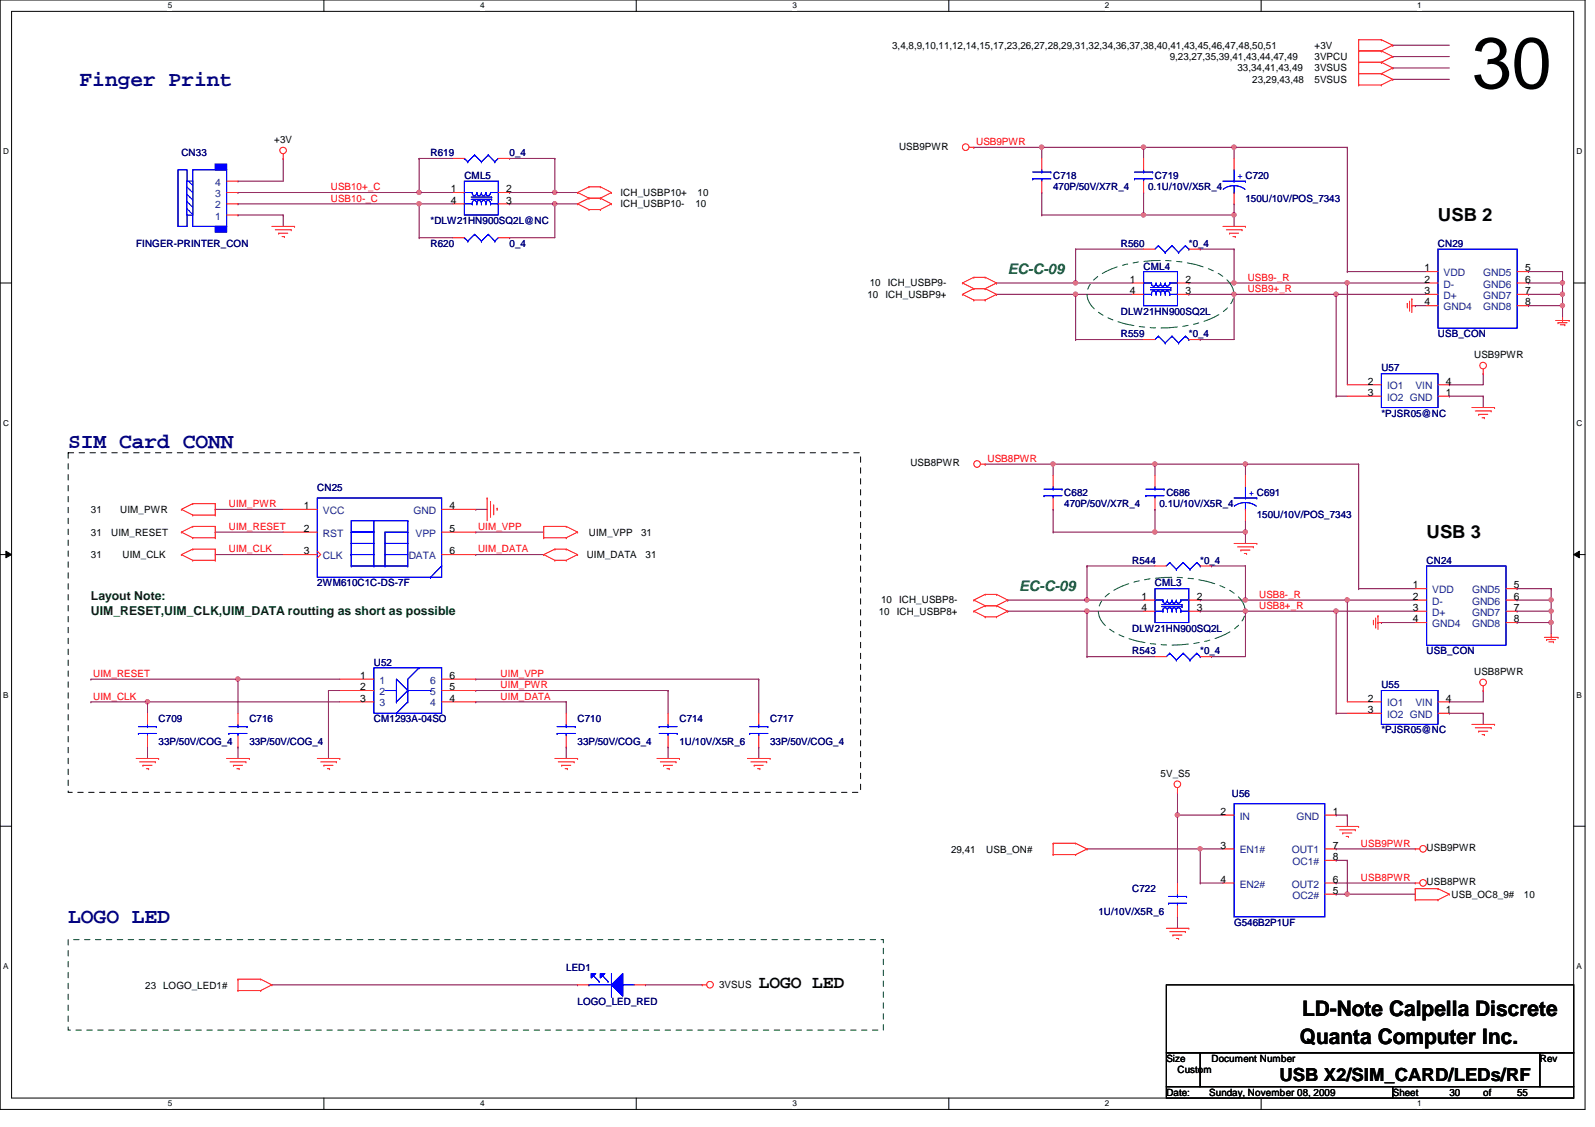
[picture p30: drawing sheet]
<svg xmlns="http://www.w3.org/2000/svg" width="297mm" height="210mm" viewBox="0 0 297 210" stroke-linecap="round" stroke-linejoin="round" font-family="sans-serif">
<defs><g id="words">
<text font-size="13.5" x="274.1" y="16.4">30</text>
<g font-size="4" fill="#000080">
<text x="14.8" y="16">Finger Print</text>
<text x="12.7" y="83.5">SIM Card CONN</text>
<text x="12.7" y="172">LOGO LED</text>
</g>
<g font-size="4">
<text x="242.5" y="189.2">LD-Note Calpella Discrete</text>
<text x="242.1" y="194.5">Quanta Computer Inc.</text>
</g>
<g font-size="3.3">
<text x="267.8" y="41.1">USB 2</text>
<text x="265.7" y="100.1">USB 3</text>
<text x="141.3" y="184.1">LOGO LED</text>
<text x="238.3" y="201.3">USB X2/SIM_CARD/LEDs/RF</text>
</g>
<g font-size="2.7" fill="#008000">
<text x="187.7" y="51">EC-C-09</text>
<text x="189.8" y="110">EC-C-09</text>
</g>
<g font-size="2.3" fill="#004000">
<text x="16.9" y="111.8">Layout Note:</text>
<text x="16.9" y="114.5">UIM_RESET,UIM_CLK,UIM_DATA routting as short as possible</text>
</g>
<g font-size="1.9">
<text x="166.2" y="9.1">3,4,8,9,10,11,12,14,15,17,23,26,27,28,29,31,32,34,36,37,38,40,41,43,45,46,47,48,50,51</text>
<text x="217.8" y="11.2">9,23,27,35,39,41,43,44,47,49</text>
<text x="244.8" y="11.2">3VPCU</text>
<text x="244.8" y="9.1">+3V</text>
<text x="230.5" y="13.3">33,34,41,43,49</text>
<text x="233.2" y="15.4">23,29,43,48</text>
<text x="244.8" y="13.3">3VSUS</text>
<text x="244.8" y="15.4">5VSUS</text>
<text x="51.1" y="26.6">+3V</text>
<text x="167.4" y="27.9">USB9PWR</text>
<text x="83.9" y="35.8">1</text>
<text x="94.3" y="35.8">2</text>
<text x="83.9" y="37.9">4</text>
<text x="94.3" y="37.9">3</text>
<text x="115.6" y="36.5">ICH_USBP10+</text>
<text x="115.6" y="38.6">ICH_USBP10-</text>
<text x="129.5" y="38.6">10</text>
<text x="129.9" y="36.5">10</text>
<text x="162" y="53.3">10</text>
<text x="165.4" y="53.3">ICH_USBP9-</text>
<text x="210.4" y="52.7">1</text>
<text x="220.8" y="52.7">2</text>
<text x="265.3" y="50.5">1</text>
<text x="265.3" y="52.7">2</text>
<text x="284" y="50.5">5</text>
<text x="284" y="52.7">6</text>
<text x="161.5" y="55.5">10</text>
<text x="164.9" y="55.5">ICH_USBP9+</text>
<text x="210.4" y="54.8">4</text>
<text x="220.8" y="54.8">3</text>
<text x="265.3" y="54.8">3</text>
<text x="265.3" y="56.9">4</text>
<text x="284" y="54.8">7</text>
<text x="284" y="56.9">8</text>
<text x="254.7" y="71.6">2</text>
<text x="269.3" y="71.6">4</text>
<text x="274.5" y="66.6">USB9PWR</text>
<text x="254.7" y="73.7">3</text>
<text x="269.3" y="73.7">1</text>
<text x="169.5" y="86.9">USB8PWR</text>
<text x="16.9" y="95.5">31</text>
<text x="22.4" y="95.5">UIM_PWR</text>
<text x="56.6" y="94.8">1</text>
<text x="83.7" y="94.8">4</text>
<text x="16.9" y="99.7">31</text>
<text x="20.7" y="99.7">UIM_RESET</text>
<text x="56.6" y="99.1">2</text>
<text x="83.7" y="99.1">5</text>
<text x="109.7" y="99.7">UIM_VPP</text>
<text x="119.4" y="99.7">31</text>
<text x="16.9" y="104">31</text>
<text x="22.8" y="104">UIM_CLK</text>
<text x="56.6" y="103.3">3</text>
<text x="83.7" y="103.3">6</text>
<text x="109.3" y="104">UIM_DATA</text>
<text x="120.2" y="104">31</text>
<text x="164.1" y="112.4">10</text>
<text x="167.4" y="112.4">ICH_USBP8-</text>
<text x="212.6" y="111.7">1</text>
<text x="212.6" y="113.8">4</text>
<text x="222.9" y="113.8">3</text>
<text x="222.9" y="111.7">2</text>
<text x="263.1" y="109.6">1</text>
<text x="263.1" y="111.7">2</text>
<text x="263.1" y="113.8">3</text>
<text x="281.9" y="109.6">5</text>
<text x="281.9" y="111.7">6</text>
<text x="281.9" y="113.8">7</text>
<text x="163.7" y="114.5">10</text>
<text x="167" y="114.5">ICH_USBP8+</text>
<text x="263.1" y="115.9">4</text>
<text x="281.9" y="115.9">8</text>
<text x="274.5" y="125.6">USB8PWR</text>
<text x="67.1" y="126.4">1</text>
<text x="67.1" y="128.6">2</text>
<text x="67.1" y="130.7">3</text>
<text x="83.7" y="130.7">4</text>
<text x="83.7" y="128.6">5</text>
<text x="83.7" y="126.4">6</text>
<text x="254.7" y="130.7">2</text>
<text x="269.3" y="130.7">4</text>
<text x="254.7" y="132.8">3</text>
<text x="269.3" y="132.8">1</text>
<text x="216.2" y="144.7">5V_S5</text>
<text x="227.3" y="151.8">2</text>
<text x="248.2" y="151.8">1</text>
<text x="177.1" y="159">29,41</text>
<text x="183.7" y="159">USB_ON#</text>
<text x="227.3" y="158.1">3</text>
<text x="248.2" y="158.1">7</text>
<text x="248.2" y="160.2">8</text>
<text x="265.7" y="158.5">USB9PWR</text>
<text x="227.3" y="164.4">4</text>
<text x="248.2" y="164.4">6</text>
<text x="248.2" y="166.5">5</text>
<text x="265.7" y="164.9">USB8PWR</text>
<text x="270.3" y="167.2">USB_OC8_9#</text>
<text x="283.8" y="167.2">10</text>
<text x="27" y="184.3">23</text>
<text x="30.4" y="184.3">LOGO_LED1#</text>
<text x="133.9" y="184.1">3VSUS</text>
<text x="217.2" y="197.8">Size</text>
<text x="225.6" y="197.8">Document Number</text>
<text x="286.8" y="197.8">Rev</text>
<text x="219.3" y="199.9">Custom</text>
<text x="217.2" y="204.1">Date:</text>
<text x="225.2" y="204.1">Sunday, November 08, 2009</text>
<text x="259.4" y="204.1">Sheet</text>
<text x="269.9" y="204.1">30</text>
<text x="276.2" y="204.1">of</text>
<text x="282.5" y="204.1">55</text>
</g>
<g font-size="1.9" fill="#000080">
<text x="33.8" y="29.1">CN33</text>
<text x="80.2" y="29.1">R619</text>
<text x="94.9" y="29.1">0_4</text>
<text x="86.5" y="33.3">CML5</text>
<text x="196.1" y="33.3">C718</text>
<text x="196.1" y="35.4">470P/50V/X7R_4</text>
<text x="213.8" y="35.4">0.1U/10V/X5R_4</text>
<text x="215.1" y="33.3">C719</text>
<text x="80.2" y="41.7">*DLW21HN900SQ2L@NC</text>
<text x="231.9" y="37.5">150U/10V/POS_7343</text>
<text x="25.4" y="46">FINGER-PRINTER_CON</text>
<text x="80.2" y="46">R620</text>
<text x="94.9" y="46">0_4</text>
<text x="208.7" y="46">R560</text>
<text x="221.4" y="46">*0_4</text>
<text x="267.8" y="46">CN29</text>
<text x="213" y="50.2">CML4</text>
<text x="208.7" y="58.6">DLW21HN900SQ2L</text>
<text x="208.7" y="62.8">R559</text>
<text x="221.4" y="62.8">*0_4</text>
<text x="267.8" y="62.8">USB_CON</text>
<text x="257.3" y="69.2">U57</text>
<text x="257.3" y="77.6">*PJSR05@NC</text>
<text x="59.1" y="91.5">CN25</text>
<text x="198.2" y="92.4">C682</text>
<text x="198.2" y="94.4">470P/50V/X7R_4</text>
<text x="215.9" y="94.4">0.1U/10V/X5R_4</text>
<text x="217.2" y="92.4">C686</text>
<text x="234.1" y="96.6">150U/10V/POS_7343</text>
<text x="210.9" y="105">R544</text>
<text x="223.5" y="105">*0_4</text>
<text x="265.7" y="105">CN24</text>
<text x="59.1" y="109.2">2WM610C1C-DS-7F</text>
<text x="215.1" y="109.2">CML3</text>
<text x="210.9" y="117.6">DLW21HN900SQ2L</text>
<text x="69.6" y="124">U52</text>
<text x="210.9" y="121.9">R543</text>
<text x="223.5" y="121.9">*0_4</text>
<text x="265.7" y="121.9">USB_CON</text>
<text x="257.3" y="128.2">U55</text>
<text x="29.5" y="134.5">C709</text>
<text x="46.4" y="134.5">C716</text>
<text x="69.6" y="134.5">CM1293A-04SO</text>
<text x="107.6" y="134.5">C710</text>
<text x="126.5" y="134.5">C714</text>
<text x="143.4" y="134.5">C717</text>
<text x="257.3" y="136.6">*PJSR05@NC</text>
<text x="29.5" y="138.7">33P/50V/COG_4</text>
<text x="46.4" y="138.7">33P/50V/COG_4</text>
<text x="107.6" y="138.7">33P/50V/COG_4</text>
<text x="126.5" y="138.7">1U/10V/X5R_6</text>
<text x="143.4" y="138.7">33P/50V/COG_4</text>
<text x="229.4" y="148.4">U56</text>
<text x="210.9" y="166.2">C722</text>
<text x="204.6" y="170.3">1U/10V/X5R_6</text>
<text x="229.8" y="172.5">G546B2P1UF</text>
<text x="105.4" y="180.9">LED1</text>
<text x="107.6" y="187.2">LOGO_LED_RED</text>
</g>
<g font-size="1.9" fill="#f00">
<text x="181.8" y="27">USB9PWR</text>
<text x="61.6" y="35.4">USB10+_C</text>
<text x="61.6" y="37.5">USB10-_C</text>
<text x="232.4" y="52.3">USB9-_R</text>
<text x="232.4" y="54.4">USB9+_R</text>
<text x="183.9" y="86">USB8PWR</text>
<text x="42.6" y="94.4">UIM_PWR</text>
<text x="42.6" y="98.7">UIM_RESET</text>
<text x="89" y="98.7">UIM_VPP</text>
<text x="42.6" y="102.9">UIM_CLK</text>
<text x="89" y="102.9">UIM_DATA</text>
<text x="234.5" y="113.4">USB8+_R</text>
<text x="234.5" y="111.3">USB8-_R</text>
<text x="17.4" y="126.1">UIM_RESET</text>
<text x="17.4" y="130.3">UIM_CLK</text>
<text x="93.2" y="130.3">UIM_DATA</text>
<text x="93.2" y="126.1">UIM_VPP</text>
<text x="93.2" y="128.2">UIM_PWR</text>
<text x="253.4" y="157.7">USB9PWR</text>
<text x="253.4" y="164">USB8PWR</text>
</g>
<g font-size="1.9" fill="#004080">
<text x="40.1" y="34.6">4</text>
<text x="40.1" y="40.9">1</text>
<text x="40.1" y="38.8">2</text>
<text x="40.1" y="36.7">3</text>
<text x="268.9" y="51.4">VDD</text>
<text x="268.9" y="53.6">D-</text>
<text x="276.2" y="51.4">GND5</text>
<text x="276.2" y="53.6">GND6</text>
<text x="268.9" y="55.7">D+</text>
<text x="268.9" y="57.8">GND4</text>
<text x="276.2" y="55.7">GND7</text>
<text x="276.2" y="57.8">GND8</text>
<text x="258.3" y="72.5">IO1</text>
<text x="258.3" y="74.6">IO2 GND</text>
<text x="263.6" y="72.5">VIN</text>
<text x="60.2" y="95.7">VCC</text>
<text x="77" y="95.7">GND</text>
<text x="60.2" y="99.9">RST</text>
<text x="77.4" y="99.9">VPP</text>
<text x="60.2" y="104.1">CLK</text>
<text x="76.1" y="104.1">DATA</text>
<text x="266.7" y="110.5">VDD</text>
<text x="266.7" y="112.6">D-</text>
<text x="274.1" y="110.5">GND5</text>
<text x="274.1" y="112.6">GND6</text>
<text x="266.7" y="114.7">D+</text>
<text x="266.7" y="116.8">GND4</text>
<text x="274.1" y="114.7">GND7</text>
<text x="274.1" y="116.8">GND8</text>
<text x="70.7" y="127.3">1</text>
<text x="70.7" y="129.5">2</text>
<text x="70.7" y="131.6">3</text>
<text x="80.1" y="131.6">4</text>
<text x="80.1" y="129.5">5</text>
<text x="80.1" y="127.3">6</text>
<text x="258.3" y="131.6">IO1</text>
<text x="263.6" y="131.6">VIN</text>
<text x="258.3" y="133.7">IO2 GND</text>
<text x="230.9" y="152.7">IN</text>
<text x="241.5" y="152.7">GND</text>
<text x="230.9" y="159">EN1#</text>
<text x="240.6" y="159">OUT1</text>
<text x="240.7" y="161.1">OC1#</text>
<text x="230.9" y="165.3">EN2#</text>
<text x="240.6" y="165.3">OUT2</text>
<text x="240.7" y="167.4">OC2#</text>
</g>
<g font-size="1.9" fill="#00f">
<text x="230.5" y="33.3">+ C720</text>
<text x="232.6" y="92.4">+ C691</text>
</g>
<g font-size="1.5">
<text x="31.2" y="1.6">5</text>
<text x="89.4" y="1.6">4</text>
<text x="147.6" y="1.6">3</text>
<text x="205.8" y="1.6">2</text>
<text x="263.9" y="1.6">1</text>
<text x=".6" y="28.7">D</text>
<text x="293.6" y="28.7">D</text>
<text x=".6" y="79.3">C</text>
<text x="293.6" y="79.3">C</text>
<text x=".6" y="129.9">B</text>
<text x="293.6" y="129.9">B</text>
<text x=".6" y="180.5">A</text>
<text x="293.6" y="180.5">A</text>
<text x="31.2" y="206.1">5</text>
<text x="89.4" y="206.1">4</text>
<text x="147.6" y="206.1">3</text>
<text x="205.8" y="206.1">2</text>
<text x="263.9" y="206.1">1</text>
</g>
</g></defs>
<path d="M0 0h295.2v206.6h-295.2zM2.2 2.1h290.9v202.4h-290.9z" fill="none" stroke="#000" stroke-width=".19"/>
<g fill="#fff">
<path d="M31.2 .2h.8v1.7h-.8z"/>
<path d="M31.2 204.7h.8v1.7h-.8z"/>
</g>
<path d="M60.3 0v2.1M60.3 204.5v2.1" fill="none" stroke="#000" stroke-width=".19"/>
<g fill="#fff">
<path d="M89.4 .2h.8v1.7h-.8z"/>
<path d="M89.4 204.7h.8v1.7h-.8z"/>
</g>
<path d="M118.5 0v2.1M118.5 204.5v2.1" fill="none" stroke="#000" stroke-width=".19"/>
<g fill="#fff">
<path d="M147.6 .2h.8v1.7h-.8z"/>
<path d="M147.6 204.7h.8v1.7h-.8z"/>
</g>
<path d="M176.7 0v2.1M176.7 204.5v2.1" fill="none" stroke="#000" stroke-width=".19"/>
<g fill="#fff">
<path d="M205.8 .2h.8v1.7h-.8z"/>
<path d="M205.8 204.7h.8v1.7h-.8z"/>
</g>
<path d="M234.9 0v2.1M234.9 204.5v2.1" fill="none" stroke="#000" stroke-width=".19"/>
<g fill="#fff">
<path d="M263.9 .2h.8v1.7h-.8z"/>
<path d="M263.9 204.7h.8v1.7h-.8z"/>
<path d="M.6 27.4h1v1.7h-1z"/>
<path d="M293.6 27.4h1.1v1.7h-1.1z"/>
<path d="M.6 78h1v1.7h-1z"/>
<path d="M293.6 78h1.1v1.7h-1.1z"/>
</g>
<path d="M0 52.7h2.2M293.1 52.7h2.1" fill="none" stroke="#000" stroke-width=".19"/>
<g fill="#fff">
<path d="M.6 128.6h1v1.7h-1z"/>
<path d="M293.6 128.6h1v1.7h-1z"/>
</g>
<path d="M0 103.3h2.2M1.1 102.7l1.1 .6-1.1 .6zM293.1 103.3l1-.6v1.2zM293.1 103.3h2.1" fill="none" stroke="#000" stroke-width=".19"/>
<path d="M1.1 102.7l1.1 .6-1.1 .6zM293.1 103.3l1-.6v1.2z" fill="#000"/>
<g fill="#fff">
<path d="M.6 179.2h1v1.6h-1z"/>
<path d="M293.6 179.2h1v1.6h-1z"/>
</g>
<path d="M0 153.9h2.2M293.1 153.9h2.1" fill="none" stroke="#000" stroke-width=".19"/>
<path d="M213 35.9h.1M213 27.4h.1M213 35.9v4.1M213 27.4h16.8M229.8 27.4h.1M229.8 27.4v2.1" fill="none" stroke="#800040" stroke-width=".19"/>
<circle cx="229.8" cy="27.4" r=".4" fill="#f0f"/>
<circle cx="229.8" cy="27.4" r=".4" fill="none" stroke="#f0f" stroke-width=".19"/>
<path d="M194 35.9h.1M194 27.4h.1M194 27.4v2.1M194 35.9v4.1M194 27.4h19M194 40h.1M194 40h19" fill="none" stroke="#800040" stroke-width=".19"/>
<circle cx="213" cy="27.4" r=".4" fill="#f0f"/>
<circle cx="213" cy="27.4" r=".4" fill="none" stroke="#f0f" stroke-width=".19"/>
<circle cx="194" cy="27.4" r=".4" fill="#f0f"/>
<circle cx="194" cy="27.4" r=".4" fill="none" stroke="#f0f" stroke-width=".19"/>
<path d="M213 27.4h.1M213 27.4v2.1M250.9 27.4h.1M250.9 27.4v23.2M200.3 52.7h.1M200.3 52.7h10.6" fill="none" stroke="#800040" stroke-width=".19"/>
<circle cx="200.3" cy="52.7" r=".4" fill="#f0f"/>
<circle cx="200.3" cy="52.7" r=".4" fill="none" stroke="#f0f" stroke-width=".19"/>
<path d="M200.3 54.8h.1M200.3 54.8h10.6" fill="none" stroke="#800040" stroke-width=".19"/>
<circle cx="200.3" cy="54.8" r=".4" fill="#f0f"/>
<circle cx="200.3" cy="54.8" r=".4" fill="none" stroke="#f0f" stroke-width=".19"/>
<path d="M250.9 50.6h.1M250.9 50.6h14.8M284.6 56.9h.1M284.6 54.8h.1M284.6 50.6h.1M284.6 50.6h6.4M284.6 56.9h6.4M284.6 54.8h6.4M291 56.9h.1M291 56.9v2.2" fill="none" stroke="#800040" stroke-width=".19"/>
<circle cx="291" cy="56.9" r=".4" fill="#f0f"/>
<circle cx="291" cy="56.9" r=".4" fill="none" stroke="#f0f" stroke-width=".19"/>
<path d="M284.6 52.7h.1M284.6 52.7h6.4M291 50.6h.1M291 52.7h.1M291 50.6v4.2" fill="none" stroke="#800040" stroke-width=".19"/>
<circle cx="291" cy="52.7" r=".4" fill="#f0f"/>
<circle cx="291" cy="52.7" r=".4" fill="none" stroke="#f0f" stroke-width=".19"/>
<path d="M250.9 52.7h.1M250.9 52.7h14.8" fill="none" stroke="#800040" stroke-width=".19"/>
<circle cx="250.9" cy="52.7" r=".4" fill="#f0f"/>
<circle cx="250.9" cy="52.7" r=".4" fill="none" stroke="#f0f" stroke-width=".19"/>
<path d="M248.8 54.8h.1M248.8 54.8h16.9" fill="none" stroke="#800040" stroke-width=".19"/>
<circle cx="248.8" cy="54.8" r=".4" fill="#f0f"/>
<circle cx="248.8" cy="54.8" r=".4" fill="none" stroke="#f0f" stroke-width=".19"/>
<g fill="none" stroke="#800040" stroke-width=".19">
<path d="M185.6 52.7h.1M185.6 54.8h.1M185.6 54.8h14.7M200.3 46.4h.1M200.3 54.8h.1M200.3 46.4h12.7M200.3 46.4v6.3h-14.7M200.3 54.8v8.4M221.4 52.7h.1M221.4 54.8h.1M221.4 54.8h8.4M223.5 46.4h.1"/>
<path d="M223.5 46.4h6.3M229.8 40h.1M229.8 46.4h.1M229.8 54.8h.1M229.8 40v2.2M229.8 46.4v6.3h-8.4M229.8 54.8v8.4h-6.3M200.3 63.2h.1M200.3 63.2h12.7M223.5 63.2h.1M215.1 94.9h.1M215.1 86.4h.1"/>
<path d="M215.1 94.9v4.2M215.1 86.4h16.8M231.9 86.4h.1M231.9 86.4v2.2"/>
</g>
<circle cx="231.9" cy="86.4" r=".4" fill="#f0f"/>
<circle cx="231.9" cy="86.4" r=".4" fill="none" stroke="#f0f" stroke-width=".19"/>
<path d="M196.1 94.9h.1M196.1 99.1h.1M196.1 86.4h.1M196.1 86.4v2.2M196.1 94.9v4.2M196.1 99.1h19M196.1 86.4h19" fill="none" stroke="#800040" stroke-width=".19"/>
<circle cx="215.1" cy="86.4" r=".4" fill="#f0f"/>
<circle cx="215.1" cy="86.4" r=".4" fill="none" stroke="#f0f" stroke-width=".19"/>
<path d="M215.1 86.4h.1M215.1 86.4v2.2M253 86.4h.1M253 86.4v23.2M202.4 111.8h.1M202.4 111.8h10.6M257.3 116h.1M257.3 116h6.3" fill="none" stroke="#800040" stroke-width=".19"/>
<circle cx="202.4" cy="111.7" r=".4" fill="#f0f"/>
<circle cx="202.4" cy="111.7" r=".4" fill="none" stroke="#f0f" stroke-width=".19"/>
<path d="M202.4 113.8h.1M202.4 113.8h10.6" fill="none" stroke="#800040" stroke-width=".19"/>
<circle cx="202.4" cy="113.8" r=".4" fill="#f0f"/>
<circle cx="202.4" cy="113.8" r=".4" fill="none" stroke="#f0f" stroke-width=".19"/>
<path d="M253 109.6h.1M253 109.6h10.6M282.5 116h.1M282.5 113.8h.1M282.5 109.6h.1M282.5 109.6h6.4M282.5 116h6.4M282.5 113.8h6.4M288.9 116h.1M288.9 116v2.1" fill="none" stroke="#800040" stroke-width=".19"/>
<circle cx="288.9" cy="115.9" r=".4" fill="#f0f"/>
<circle cx="288.9" cy="115.9" r=".4" fill="none" stroke="#f0f" stroke-width=".19"/>
<path d="M282.5 111.8h.1M282.5 111.8h6.4M288.9 109.6h.1M288.9 111.8h.1M288.9 109.6v4.2" fill="none" stroke="#800040" stroke-width=".19"/>
<circle cx="288.9" cy="111.7" r=".4" fill="#f0f"/>
<circle cx="288.9" cy="111.7" r=".4" fill="none" stroke="#f0f" stroke-width=".19"/>
<path d="M250.9 111.8h.1M250.9 111.8h12.7" fill="none" stroke="#800040" stroke-width=".19"/>
<circle cx="250.9" cy="111.7" r=".4" fill="#f0f"/>
<circle cx="250.9" cy="111.7" r=".4" fill="none" stroke="#f0f" stroke-width=".19"/>
<path d="M248.8 113.8h.1M248.8 113.8h14.8" fill="none" stroke="#800040" stroke-width=".19"/>
<circle cx="248.8" cy="113.8" r=".4" fill="#f0f"/>
<circle cx="248.8" cy="113.8" r=".4" fill="none" stroke="#f0f" stroke-width=".19"/>
<g fill="none" stroke="#800040" stroke-width=".19">
<path d="M181.4 27.4h.1M181.4 27.4h12.6M229.8 27.4h.1M229.8 27.4h21.1M183.5 86.4h.1M183.5 86.4h12.6M231.9 99.1h.1M231.9 99.1v2.1M187.7 111.8h.1M187.7 113.8h.1M187.7 113.8h14.7M202.4 105.4h.1"/>
<path d="M202.4 113.8h.1M202.4 105.4h12.7M202.4 105.4v6.4h-14.7M202.4 113.8v8.5M223.5 111.8h.1M223.5 113.8h.1M223.5 113.8h8.4M225.6 105.4h.1M225.6 105.4h6.3M231.9 105.4h.1M231.9 113.8h.1M231.9 105.4v6.4h-8.4"/>
<path d="M231.9 113.8v8.5h-6.3M202.4 122.3h.1M202.4 122.3h12.7M225.6 122.3h.1"/>
</g>
<circle cx="196.1" cy="86.4" r=".4" fill="#f0f"/>
<circle cx="196.1" cy="86.4" r=".4" fill="none" stroke="#f0f" stroke-width=".19"/>
<g fill="none" stroke="#800040" stroke-width=".19">
<path d="M263.6 56.9h.1M263.6 56.9h2.1M231.9 86.4h.1M231.9 86.4h21.1M231.9 113.8h.1M231.9 113.8h16.9M248.8 113.8h.1M248.8 113.8v19M250.9 111.8h.1M250.9 111.8v18.9M124.4 128.6h.1M124.4 139.1h.1"/>
<path d="M124.4 128.6v4.2M124.4 139.1v2.2M248.8 132.8h.1M248.8 132.8h2.1M269.9 132.8h.1M269.9 130.7h.1M269.9 132.8h6.3M276.2 132.8h.1M276.2 128.6h.1M276.2 128.6v2.1h-6.3M276.2 132.8v2.1"/>
</g>
<circle cx="231.9" cy="113.8" r=".4" fill="#f0f"/>
<circle cx="231.9" cy="113.8" r=".4" fill="none" stroke="#f0f" stroke-width=".19"/>
<path d="M231.9 111.8h.1M231.9 111.8h19" fill="none" stroke="#800040" stroke-width=".19"/>
<circle cx="231.9" cy="111.7" r=".4" fill="#f0f"/>
<circle cx="231.9" cy="111.7" r=".4" fill="none" stroke="#f0f" stroke-width=".19"/>
<g fill="none" stroke="#800040" stroke-width=".19">
<path d="M229.8 52.7h.1M229.8 52.7h21.1M248.8 54.8h.1M248.8 54.8v19M250.9 52.7h.1M250.9 52.7v19M248.8 73.8h.1M248.8 73.8h2.1M269.9 73.8h.1M269.9 71.7h.1M269.9 73.8h6.3M276.2 73.8h.1"/>
<path d="M276.2 69.6h.1M276.2 69.6v2.1h-6.3M276.2 73.8v2.1"/>
</g>
<circle cx="229.8" cy="52.7" r=".4" fill="#f0f"/>
<circle cx="229.8" cy="52.7" r=".4" fill="none" stroke="#f0f" stroke-width=".19"/>
<path d="M229.8 54.8h.1M229.8 54.8h19" fill="none" stroke="#800040" stroke-width=".19"/>
<circle cx="229.8" cy="54.8" r=".4" fill="#f0f"/>
<circle cx="229.8" cy="54.8" r=".4" fill="none" stroke="#f0f" stroke-width=".19"/>
<g fill="none" stroke="#800040" stroke-width=".19">
<path d="M40.1 94.9h.1M40.1 99.1h.1M40.1 94.9h12.6M40.1 99.1h12.6M88.6 99.1h.1M88.6 94.9h.1M88.6 94.9h2.1M88.6 99.1h12.7M40.1 103.3h.1M40.1 103.3h12.6M88.6 103.3h.1M88.6 103.3h12.7"/>
<path d="M27.5 130.7h.1M27.5 130.7h35.8"/>
</g>
<circle cx="27.4" cy="130.7" r=".4" fill="#f0f"/>
<circle cx="27.4" cy="130.7" r=".4" fill="none" stroke="#f0f" stroke-width=".19"/>
<path d="M44.3 126.5h.1M44.3 126.5h19" fill="none" stroke="#800040" stroke-width=".19"/>
<circle cx="44.3" cy="126.5" r=".4" fill="#f0f"/>
<circle cx="44.3" cy="126.5" r=".4" fill="none" stroke="#f0f" stroke-width=".19"/>
<g fill="none" stroke="#800040" stroke-width=".19">
<path d="M291 54.8h.1M291 54.8v2.1M16.9 126.5h.1M16.9 130.7h.1M16.9 126.5h27.4M16.9 130.7h10.6M27.5 130.7h.1M27.5 139.1h.1M27.5 130.7v2.1M27.5 139.1v2.2M44.3 126.5h.1M44.3 139.1h.1"/>
<path d="M44.3 126.5v6.3M44.3 139.1v2.2M61.2 128.6h.1M61.2 128.6h2.1M61.2 128.6v12.7M88.6 130.7h.1M88.6 126.5h.1M88.6 128.6h.1M88.6 126.5h52.7M88.6 130.7h16.8M88.6 128.6h35.8M105.4 130.7h.1"/>
<path d="M105.4 139.1h.1M105.4 130.7v2.1M105.4 139.1v2.2M141.3 126.5h.1M141.3 139.1h.1M141.3 126.5v6.3M141.3 139.1v2.2"/>
</g>
<circle cx="291" cy="54.8" r=".4" fill="#f0f"/>
<circle cx="291" cy="54.8" r=".4" fill="none" stroke="#f0f" stroke-width=".19"/>
<path d="M223.5 158.1h.1M223.5 158.1h4.2M250.9 166.5h.1M250.9 166.5h12.7M120.2 183.4h.1M120.2 183.4h10.6" fill="none" stroke="#800040" stroke-width=".19"/>
<circle cx="250.9" cy="166.5" r=".4" fill="#f0f"/>
<circle cx="250.9" cy="166.5" r=".4" fill="none" stroke="#f0f" stroke-width=".19"/>
<path d="M219.3 151.8h.1M219.3 151.8h8.4" fill="none" stroke="#800040" stroke-width=".19"/>
<circle cx="219.3" cy="151.8" r=".4" fill="#f0f"/>
<circle cx="219.3" cy="151.8" r=".4" fill="none" stroke="#f0f" stroke-width=".19"/>
<g fill="none" stroke="#800040" stroke-width=".19">
<path d="M288.9 113.8h.1M288.9 113.8v2.2M219.3 147.6h.1M219.3 151.8h.1M219.3 147.6v16.9M223.5 158.1h.1M223.5 158.1v6.4M248.8 158.1h.1M248.8 151.8h.1M248.8 158.1h14.8M248.8 151.8h2.1M250.9 151.8h.1"/>
<path d="M250.9 151.8v2.1M219.3 170.8h.1M219.3 170.8v2.1M223.5 164.5h.1M223.5 164.5h4.2M248.8 160.2h.1M248.8 164.5h.1M248.8 166.5h.1M248.8 160.2h2.1M248.8 164.5h14.8M250.9 160.2h.1M250.9 160.2v6.3h-2.1"/>
</g>
<circle cx="288.9" cy="113.8" r=".4" fill="#f0f"/>
<circle cx="288.9" cy="113.8" r=".4" fill="none" stroke="#f0f" stroke-width=".19"/>
<path d="M215.1 99.1h.1M215.1 99.1h16.8M50.6 183.4h57M107.6 183.4h.1" fill="none" stroke="#800040" stroke-width=".19"/>
<circle cx="231.9" cy="99.1" r=".4" fill="#f0f"/>
<circle cx="231.9" cy="99.1" r=".4" fill="none" stroke="#f0f" stroke-width=".19"/>
<circle cx="215.1" cy="99.1" r=".4" fill="#f0f"/>
<circle cx="215.1" cy="99.1" r=".4" fill="none" stroke="#f0f" stroke-width=".19"/>
<path d="M213 40h.1M213 40h16.8" fill="none" stroke="#800040" stroke-width=".19"/>
<circle cx="229.8" cy="40" r=".4" fill="#f0f"/>
<circle cx="229.8" cy="40" r=".4" fill="none" stroke="#f0f" stroke-width=".19"/>
<circle cx="213" cy="40" r=".4" fill="#f0f"/>
<circle cx="213" cy="40" r=".4" fill="none" stroke="#f0f" stroke-width=".19"/>
<g fill="none" stroke="#800040" stroke-width=".19">
<path d="M259.4 12.7h.1M259.4 10.5h.1M259.4 8.4h.1M259.4 12.7h10.5M259.4 10.5h10.5M259.4 8.4h10.5M44.3 38h.1M44.3 35.9h.1M44.3 38h33.8M44.3 35.9h33.8M103.3 29.5h.1M103.3 29.5v6.4"/>
<path d="M229.8 38h.1M229.8 38v2M231.9 97h.1M231.9 97v2.1"/>
</g>
<circle cx="103.3" cy="35.8" r=".4" fill="#f0f"/>
<circle cx="103.3" cy="35.8" r=".4" fill="none" stroke="#f0f" stroke-width=".19"/>
<path d="M103.3 38h.1M103.3 38v6.3" fill="none" stroke="#800040" stroke-width=".19"/>
<circle cx="103.3" cy="37.9" r=".4" fill="#f0f"/>
<circle cx="103.3" cy="37.9" r=".4" fill="none" stroke="#f0f" stroke-width=".19"/>
<path d="M78.1 29.5h.1M78.1 29.5h6.3M78.1 29.5v6.4" fill="none" stroke="#800040" stroke-width=".19"/>
<circle cx="78" cy="35.8" r=".4" fill="#f0f"/>
<circle cx="78" cy="35.8" r=".4" fill="none" stroke="#f0f" stroke-width=".19"/>
<path d="M78.1 38h.1M78.1 38v6.3M78.1 38h6.3M94.9 29.5h.1M94.9 29.5h8.4M78.1 44.3h.1M78.1 44.3h6.3M94.9 44.3h.1M94.9 44.3h8.4" fill="none" stroke="#800040" stroke-width=".19"/>
<circle cx="78" cy="37.9" r=".4" fill="#f0f"/>
<circle cx="78" cy="37.9" r=".4" fill="none" stroke="#f0f" stroke-width=".19"/>
<g fill="none" stroke="#800040" stroke-width=".19">
<path d="M259.4 14.8h.1M259.4 14.8h10.5M44.3 33.7h.1M52.7 29.5h.1M52.7 29.5v4.2h-8.4M78.1 35.9h.1M78.1 35.9h6.3M94.9 35.9h.1M94.9 38h.1M94.9 35.9h12.7M94.9 38h12.7M103.3 38h.1"/>
<path d="M103.3 35.9h.1M44.3 40h.1M44.3 40h8.4M52.7 40h.1M52.7 40v2.2M202.4 158.1h.1M202.4 158.1h21.1"/>
</g>
<circle cx="223.5" cy="158.1" r=".4" fill="#f0f"/>
<circle cx="223.5" cy="158.1" r=".4" fill="none" stroke="#f0f" stroke-width=".19"/>
<g fill="none" stroke="#f00" stroke-width=".19">
<path d="M253 13.7h.1M253 11.6h.1M253 9.5h.1M253 7.4h.1M253 15.8h.1M253 11.6h4.3M253 13.7h4.3M253 7.4v8.4M253 9.5h4.3M253 7.4h4.3M253 15.8h4.3M257.3 11.6h.1"/>
<path d="M257.3 13.7h.1M257.3 9.5h.1M257.3 7.4h.1M257.3 15.8h.1M257.3 11.6l2.1 1.1M257.3 9.5l2.1 1M257.3 7.4l2.1 1M257.3 13.7l2.1 1.1M259.4 12.7h.1M259.4 10.5h.1M259.4 8.4h.1M259.4 14.8h.1"/>
<path d="M259.4 12.7l-2.1 1M259.4 10.5l-2.1 1.1M259.4 8.4l-2.1 1.1M259.4 14.8l-2.1 1M52.7 29.5h.1M52.7 28.7v.8M84.4 29.5h2.1M92.8 29.5h2.1M107.6 35.9h.1M107.6 38h.1M107.6 35.9l2.1 1M107.6 38l2.1 1"/>
<path d="M109.7 34.8h.1M109.7 36.9h.1M109.7 39h.1M109.7 34.8h2.1M109.7 34.8l-2.1 1.1M109.7 36.9h2.1M109.7 36.9l-2.1 1.1M109.7 39h2.1M111.8 34.8h.1M111.8 36.9h.1M111.8 39h.1M111.8 34.8l2.1 1.1"/>
<path d="M111.8 36.9l2.1 1.1M113.9 35.9h.1M113.9 38h.1M113.9 35.9l-2.1 1M113.9 38l-2.1 1M180.5 27.4h.9M181.4 27.4h.1M213 29.5v2.1M213 33.7v2.2M50.6 42.2h4.3M51.3 42.8h2.9M51.9 43.4h.1"/>
<path d="M51.9 43.4h1.7M52.5 44.1h.5M53 44.1h.1M54.2 42.8h.1M54.9 42.2h.1M179.2 54.8h.1M179.2 52.7h.1M179.2 54.8l2.2 1.1M179.2 52.7l2.2 1.1M181.4 55.9h.1M181.4 53.8h.1M181.4 51.6h.1"/>
<path d="M181.4 55.9h2.1M181.4 53.8h2.1M181.4 53.8l-2.2 1M181.4 51.6h2.1M181.4 51.6l-2.2 1.1M183.5 55.9h.1M183.5 53.8h.1M183.5 51.6h.1M183.5 53.8l2.1 1M183.5 51.6l2.1 1.1M185.6 54.8h.1M185.6 52.7h.1"/>
<path d="M185.6 54.8l-2.1 1.1M185.6 52.7l-2.1 1.1M227.7 42.2h4.2M228.4 42.8h2.9M229 43.4h.1M229 43.4h1.7M229.6 44.1h.4M230 44.1h.1M231.3 42.8h.1M231.9 42.2h.1M262.1 56.5h.1M262.1 56.5v.9"/>
<path d="M262.5 57.8h.1M262.5 56.1v1.7M262.9 56.9h.1M262.9 55.7h.1M262.9 56.9h.7M262.9 55.7v2.5M265.7 56.9h2.1M265.7 50.6h2.1M265.7 52.7h2.1M265.7 54.8h2.1M282.5 56.9h2.1M282.5 50.6h2.1"/>
<path d="M282.5 52.7h2.1M282.5 54.8h2.1M289.7 59.7h2.5M291 59.7h.1M291 59.1v.6M292.2 59.7h.1M213 63.2h2.1M221.4 63.2h2.1M274.1 75.9h4.2M274.7 76.5h3M275.4 77.2h.1M275.4 77.2h1.7"/>
<path d="M276 77.8h.4M276.2 69.6h.1M276.2 68.7v.9M276.4 77.8h.1M277.7 76.5h.1M278.3 75.9h.1M290.1 60.1h.1M290.1 60.1h1.7M290.6 60.5h.8M291.4 60.5h.1M33.8 94.9h.1M33.8 99.1h.1"/>
<path d="M33.8 94.9l2.1 1M33.8 99.1l2.1 1.1M35.9 93.8h.1M35.9 95.9h.1M35.9 98h.1M35.9 98h4.2M35.9 93.8l-2.1 1.1M35.9 93.8h4.2M35.9 95.9h4.2M35.9 98l-2.1 1.1M40.1 93.8h.1M40.1 95.9h.1"/>
<path d="M40.1 98h.1M40.1 93.8v2.1M40.1 98v2.2M90.7 92.8h.1M90.7 92.8v4.2M91.4 93.4h.1M91.4 93.4v3M91.9 95.7h.1M91.9 94v1.7M92.6 94.7h.1M92.6 94.7v.4M101.3 98h.1"/>
<path d="M101.3 98h4.1M101.3 98v2.2M105.4 98h.1M105.4 98l2.2 1.1M107.6 99.1h.1M107.6 99.1l-2.2 1.1M182.6 86.4h.9M183.5 86.4h.1M231.9 88.6v2.1M231.9 94.9v2.1M33.8 103.3h.1M33.8 103.3l2.1 1.1"/>
<path d="M35.9 100.2h.1M35.9 102.3h.1M35.9 104.4h.1M35.9 100.2h4.2M35.9 102.3h4.2M35.9 104.4h4.2M35.9 102.3l-2.1 1M40.1 100.2h.1M40.1 102.3h.1M40.1 104.4h.1M40.1 102.3v2.1M101.3 100.2h.1"/>
<path d="M101.3 103.3h.1M101.3 100.2h4.1M101.3 103.3l2 1.1M103.3 102.3h.1M103.3 104.4h.1M103.3 102.3h2.1M103.3 102.3l-2 1M103.3 104.4h2.1M105.4 100.2h.1M105.4 102.3h.1M105.4 104.4h.1M105.4 102.3l2.2 1"/>
<path d="M107.6 103.3h.1M107.6 103.3l-2.2 1.1M181.4 113.8h.1M181.4 111.8h.1M181.4 113.8l2.1 1.1M181.4 111.8l2.1 1M183.5 114.9h.1M183.5 112.8h.1M183.5 110.7h.1M183.5 114.9h2.1M183.5 112.8h2.1M183.5 112.8l-2.1 1"/>
<path d="M183.5 110.7h2.1M183.5 110.7l-2.1 1.1M185.6 114.9h.1M185.6 112.8h.1M185.6 110.7h.1M185.6 112.8l2.1 1M185.6 110.7l2.1 1.1M187.7 113.8h.1M187.7 111.8h.1M187.7 113.8l-2.1 1.1M187.7 111.8l-2.1 1M229.8 101.2h4.3"/>
<path d="M230.5 101.9h2.9M231.1 102.4h.1M231.1 102.4h1.7M231.7 103.1h.5M232.2 103.1h.1M233.4 101.9h.1M234.1 101.2h.1M255.8 115.5h.1M255.8 115.5v.9M256.2 116.8h.1M256.2 115.1v1.7M256.6 116h.1"/>
<path d="M256.6 114.7h.1M256.6 116h.7M256.6 114.7v2.5M263.6 116h2.1M263.6 109.6h2.1M263.6 111.8h2.1M263.6 113.8h2.1M280.5 116h2M280.5 109.6h2M280.5 111.8h2M280.5 113.8h2M287.6 118.7h2.5"/>
<path d="M288 119.1h.1M288 119.1h1.7M288.5 119.5h.8M288.9 118.7h.1M288.9 118.1v.6M289.3 119.5h.1M290.1 118.7h.1M27.5 132.8v2.1M27.5 137v2.1M274.1 134.9h4.2M274.7 135.6h3M275.4 136.2h.1"/>
<path d="M275.4 136.2h1.7M276 136.8h.4M276.2 128.6h.1M276.2 127.8v.8M276.4 136.8h.1M277.7 135.6h.1M278.3 134.9h.1M25.4 141.3h4.1M26 141.9h2.9M26.6 142.5h.1M26.6 142.5h1.7M27.3 143.2h.4"/>
<path d="M27.7 143.2h.1M28.9 141.9h.1M29.5 141.3h.1M42.2 141.3h4.2M42.8 141.9h3M43.5 142.5h.1M43.5 142.5h1.7M44.1 143.2h.4M44.5 143.2h.1M45.8 141.9h.1M46.4 141.3h.1M59.1 141.3h4.2"/>
<path d="M59.7 141.9h2.9M60.3 142.5h.1M60.3 142.5h1.7M61 143.2h.4M61.4 143.2h.1M62.6 141.9h.1M63.3 141.3h.1M103.3 141.3h4.3M104 141.9h2.9M104.6 142.5h.1M104.6 142.5h1.7M105.2 143.2h.5"/>
<path d="M105.7 143.2h.1M106.9 141.9h.1M107.6 141.3h.1M122.3 141.3h4.2M123 141.9h2.9M123.6 142.5h.1M123.6 142.5h1.7M124.2 143.2h.4M124.6 143.2h.1M125.9 141.9h.1M126.5 141.3h.1M139.2 141.3h4.2"/>
<path d="M139.8 141.9h3M140.5 142.5h.1M140.5 142.5h1.7M141.1 143.2h.4M141.5 143.2h.1M142.8 141.9h.1M143.4 141.3h.1M196.1 159.2h.1M196.1 157.1h.1M196.1 157.1h4.2M196.1 159.2h4.2M196.1 157.1v2.1"/>
<path d="M200.3 157.1h.1M200.3 159.2h.1M200.3 157.1l2.1 1M202.4 158.1h.1M202.4 158.1l-2.1 1.1M219.3 147.6h.1M219.3 146.7v.9M248.8 153.9h4.2M249.5 154.6h2.9M250.1 155.2h.1M250.1 155.2h1.7M250.7 155.8h.4"/>
<path d="M251.1 155.8h.1M252.4 154.6h.1M253 153.9h.1M263.6 158.1h.1M263.6 158.1h.8M217.2 172.9h4.2M217.8 173.5h3M218.4 174.2h.1M218.4 174.2h1.7M219.1 174.8h.4M219.5 174.8h.1M220.8 173.5h.1"/>
<path d="M221.4 172.9h.1M263.6 167.6h.1M263.6 165.5h.1M263.6 164.5h.1M263.6 165.5h4.2M263.6 167.6h4.2M263.6 165.5v2.1M263.6 164.5h.8M267.8 165.5h.1M267.8 167.6h.1M267.8 165.5l2.1 1M269.9 166.5h.1"/>
<path d="M269.9 166.5l-2.1 1.1M44.3 184.5h.1M44.3 182.4h.1M44.3 184.5h4.3M44.3 182.4v2.1M44.3 182.4h4.3M48.6 184.5h.1M48.6 182.4h.1M48.6 182.4l2 1M50.6 183.4h.1M50.6 183.4l-2 1.1M130.8 183.4h.1"/>
<path d="M130.8 183.4h.8"/>
<circle cx="52.7" cy="28" r=".61"/>
<circle cx="179.8" cy="27.4" r=".62"/>
<circle cx="276.2" cy="68.1" r=".62"/>
<circle cx="182" cy="86.4" r=".62"/>
<circle cx="276.2" cy="127.1" r=".62"/>
<circle cx="219.3" cy="146.1" r=".62"/>
<circle cx="265" cy="158.1" r=".62"/>
<circle cx="265" cy="164.4" r=".62"/>
<circle cx="132.2" cy="183.4" r=".62"/>
</g>
<path d="M217.2 183.4h75.9v12.7h-75.9zM217.2 196.1h6.3v6.3h-6.3zM223.5 196.1h63.3v6.3h-63.3zM286.8 196.1h6.3v6.3h-6.3zM217.2 202.4h42.2v2.1h-42.2zM259.4 202.4h33.7v2.1h-33.7z" fill="none" stroke="#000" stroke-width=".19"/>
<path d="M12.7 84.3h147.6v63.3h-147.6z" fill="none" stroke="#000" stroke-width=".19" stroke-dasharray="1 1 1 1 1 1 1 1"/>
<path d="M12.7 175h151.8v16.9h-151.8z" fill="none" stroke="#004000" stroke-width=".19" stroke-dasharray="1 1 1 1 1 1 1 1"/>
<path d="M204 51.8a18.2 18.2 0 0 1 10.4-3.2 23.1 23.1 0 0 1 12.9 2.6 4.1 4.1 0 0 1 2.4 4.4 7 7 0 0 1-4.5 3.9 26.1 26.1 0 0 1-19.3-.5 5.3 5.3 0 0 1-3.5-4.2 4 4 0 0 1 1.6-3zM206.1 110.9a18.1 18.1 0 0 1 10.4-3.3 23 23 0 0 1 12.9 2.6 4.1 4.1 0 0 1 2.4 4.4 7 7 0 0 1-4.5 3.9 26.1 26.1 0 0 1-19.3-.5 5.3 5.3 0 0 1-3.4-4.2 4 4 0 0 1 1.5-2.9z" fill="none" stroke="#008000" stroke-width=".19" stroke-dasharray="3 1 1 1 1 1"/>
<g fill="none" stroke="#00f" stroke-width=".19">
<path d="M86.5 29.5h.1M86.5 29.5l.6 .6M87.1 30.1h.1M88.4 28.9h.1M88.4 28.9l1.3 1.2M88.4 28.9l-1.3 1.2M89.7 30.1h.1M90.9 28.9h.1M90.9 28.9l1.3 1.2M90.9 28.9l-1.2 1.2M92.2 30.1h.1M92.8 29.5l-.6 .6"/>
<path d="M211.3 33.3h.1M211.3 32h3.4M211.3 33.3h3.4M213 33.3h.1M213 32h.1M213 31.6v.4M213 33.3v.4M214.7 32h.1M267.8 46.4h14.7v14.7h-14.7zM215.7 62.6h.1M215.7 62.6l-.6 .6M215.7 62.6l1.3 1.3"/>
<path d="M217 63.9h.1M218.3 62.6h.1M218.3 62.6l-1.3 1.3M218.3 62.6l1.2 1.3M219.5 63.9h.1M220.8 62.6h.1M220.8 62.6l-1.3 1.3M220.8 62.6l.6 .6M221.4 63.2h.1M229.8 92.8h4.3M231.9 94.9h.1M231.9 92.8h.1"/>
<path d="M231.9 93.6l1.3 .2 .8 .5M231.9 93.6l-1.3 .2-.7 .5M231.9 90.7v2.1M231.9 93.6v1.3M234.1 92.8h.1M265.7 105.4h14.8v14.8h-14.8zM25.8 136.6h.1M25.8 135.3h3.3M25.8 136.6h3.3M27.5 136.6h.1M27.5 135.3h.1M27.5 134.9v.4"/>
<path d="M27.5 136.6v.4M29.1 135.3h.1"/>
</g>
<path d="M116 181.3v4.2l-2.1-2.1z" fill="#00f"/>
<path d="M116 181.3v4.2l-2.1-2.1z" fill="none" stroke="#00f" stroke-width=".19"/>
<path d="M111.8 181.3h.8l-.8 .9z" fill="#00f"/>
<path d="M111.8 181.3h.8l-.8 .9z" fill="none" stroke="#00f" stroke-width=".19"/>
<path d="M110.1 181.3h.9l-.9 .9z" fill="#00f"/>
<path d="M109.7 183.4h.1M109.7 183.4h4.2M110.1 181.3h.9l-.9 .9zM110.5 181.7l1.1 1.1M111.6 182.8h.1M112.2 181.7l1 1.1M113.2 182.8h.1M113.9 185.5h.1M113.9 181.3v4.2M116 183.4h.1M116 183.4h2.1" fill="none" stroke="#00f" stroke-width=".19"/>
<path d="M116 181.3v4.2l-2.1-2.1z" fill="#00f"/>
<path d="M116 181.3v4.2l-2.1-2.1z" fill="none" stroke="#00f" stroke-width=".19"/>
<path d="M111.8 181.3h.8l-.8 .9z" fill="#00f"/>
<path d="M111.8 181.3h.8l-.8 .9z" fill="none" stroke="#00f" stroke-width=".19"/>
<path d="M110.1 181.3h.9l-.9 .9z" fill="#00f"/>
<g fill="none" stroke="#00f" stroke-width=".19">
<path d="M33.1 31.6h1.7v10.6h-1.7zM35.9 31.6h6.3v10.6h-6.3zM86.5 33.7h6.3v6.3h-6.3zM86.5 38h.1M86.5 35.9h.1M86.5 35.9h1.5M86.5 38h1.5M87.8 36.7h3.8M87.8 37.1h3.8M88 38h.1M88 35.9h.1M88 35.9a.42 .42 0 0 0 .3 .5 .42 .42 0 0 0 .5-.4"/>
<path d="M88.8 37.7a.43 .43 0 0 0-.6-.3 .43 .43 0 0 0-.2 .6M88.8 38h.1M88.8 35.9h.1M88.8 35.9a.42 .42 0 0 0 .3 .5 .42 .42 0 0 0 .5-.4M89.6 37.7a.43 .43 0 0 0-.5-.3 .43 .43 0 0 0-.3 .6M89.7 38h.1M89.7 35.9h.1M89.7 35.9a.42 .42 0 0 0 .3 .5 .42 .42 0 0 0 .5-.4M90.5 37.7a.43 .43 0 0 0-.6-.3 .43 .43 0 0 0-.2 .6M90.5 38h.1M90.5 35.9h.1M90.5 35.9a.42 .42 0 0 0 .3 .5 .42 .42 0 0 0 .5-.4"/>
<path d="M91.3 37.7a.43 .43 0 0 0-.5-.3 .43 .43 0 0 0-.3 .6M91.4 38h.1M91.4 35.9h.1M91.4 35.9v.2M91.4 37.8v.2M91.4 35.9h1.4M91.4 38h1.4M91.6 36.7h.1M91.6 37.1h.1M192.3 33.3h.1M192.3 33.3h3.4M192.3 32h3.4"/>
<path d="M194 32h.1M194 33.3h.1M194 31.6v.4M194 33.3v.4M195.7 32h.1M227.7 33.7h4.2M229.8 35.9h.1M229.8 33.7h.1M229.8 34.6l1.3 .2 .8 .5M229.8 34.6l-1.3 .2-.7 .5M229.8 31.6v2.1M229.8 34.6v1.3"/>
<path d="M231.9 33.7h.1M86.5 44.3h.1M86.5 44.3l.6 .6M87.1 44.9h.1M88.4 43.6h.1M88.4 43.6l1.3 1.3M88.4 43.6l-1.3 1.3M89.7 44.9h.1M90.9 43.6h.1M90.9 43.6l1.3 1.3M90.9 43.6l-1.2 1.3M92.2 44.9h.1"/>
<path d="M92.8 44.3l-.6 .6M213 50.6h6.3v6.3h-6.3zM213 54.8h.1M213 52.7h.1M213 52.7h1.5M213 54.8h1.5M214.2 53.6h3.9M214.2 54h3.9M214.5 54.8h.1M214.5 52.7h.1M214.5 52.7a.42 .42 0 0 0 .3 .6 .42 .42 0 0 0 .5-.4M215.3 54.6a.43 .43 0 0 0-.6-.4 .43 .43 0 0 0-.2 .6"/>
<path d="M215.3 54.8h.1M215.3 52.7h.1M215.3 52.7a.42 .42 0 0 0 .3 .6 .42 .42 0 0 0 .5-.4M215.7 45.8h.1M215.7 45.8l-.6 .6M215.7 45.8l1.3 1.2M216.1 54.6a.43 .43 0 0 0-.5-.4 .43 .43 0 0 0-.3 .6M216.2 54.8h.1M216.2 52.7h.1M216.2 52.7a.42 .42 0 0 0 .2 .6 .42 .42 0 0 0 .6-.4M217 54.6a.43 .43 0 0 0-.6-.4 .43 .43 0 0 0-.2 .6M217 47h.1"/>
<path d="M217 54.8h.1M217 52.7h.1M217 52.7a.42 .42 0 0 0 .3 .6 .42 .42 0 0 0 .5-.4M217.8 54.6a.43 .43 0 0 0-.6-.4 .43 .43 0 0 0-.2 .6M217.8 54.8h.1M217.8 52.7h.1M217.8 52.7v.2M217.8 54.6v.2M217.8 52.7h1.5M217.8 54.8h1.5M218.1 53.6h.1M218.1 54h.1"/>
<path d="M218.3 45.8h.1M218.3 45.8l-1.3 1.2M218.3 45.8l1.2 1.2M219.5 47h.1M220.8 45.8h.1M220.8 45.8l-1.3 1.2M220.8 45.8l.6 .6M221.4 46.4h.1M257.3 69.6h10.5v6.3h-10.5zM59.1 92.8h23.2v14.7h-23.2zM65.4 99.1h4.2v2.1h-4.2zM65.4 97h4.2v2.1h-4.2z"/>
<path d="M69.6 97h6.3M71.7 99.1h4.2v2.1h-4.2zM75.9 97h.1M75.9 99.1h.1M75.9 97v2.1M213.4 92.3h.1M213.4 91.1h3.4M213.4 92.3h3.4M215.1 92.3h.1M215.1 91.1h.1M215.1 90.7v.4M215.1 92.3v.5"/>
<path d="M216.8 91.1h.1M65.4 101.2h4.2v2.1h-4.2zM65.4 105.4h.1M65.4 103.3h.1M65.4 105.4h10.5M65.4 103.3v2.1M69.6 105.4h.1M69.6 103.3v2.1M71.7 101.2h4.2v2.1h-4.2zM71.7 105.4h.1M71.7 103.3v2.1M75.9 105.4h.1"/>
<path d="M75.9 103.3v2.1M80.2 107.5h.1M82.3 105.4l-2.1 2.1M215.1 109.6h6.3v6.4h-6.3zM215.1 113.8h.1M215.1 111.8h.1M215.1 111.8h1.5M215.1 113.8h1.5M216.4 112.6h3.7M216.4 113h3.7M216.6 113.8h.1M216.6 111.8h.1"/>
<path d="M216.6 111.8a.42 .42 0 0 0 .3 .5 .42 .42 0 0 0 .5-.4M217.4 113.6a.43 .43 0 0 0-.6-.4 .43 .43 0 0 0-.2 .6M217.4 113.8h.1M217.4 111.8h.1M217.4 111.8a.42 .42 0 0 0 .3 .5 .42 .42 0 0 0 .5-.4M217.8 104.8h.1M217.8 104.8l-.6 .6M217.8 104.8l1.3 1.2M218.2 113.6a.43 .43 0 0 0-.5-.4 .43 .43 0 0 0-.3 .6M218.3 113.8h.1M218.3 111.8h.1M218.3 111.8a.39 .39 0 0 0 .1 .5 .39 .39 0 0 0 .5-.1l.1-.3"/>
<path d="M219 113.6a.41 .41 0 0 0-.5-.4 .41 .41 0 0 0-.2 .6M219.1 113.8h.1M219.1 111.8h.1M219.1 111.8a.42 .42 0 0 0 .3 .5 .42 .42 0 0 0 .5-.4M219.1 106h.1M219.9 113.6a.43 .43 0 0 0-.6-.4 .43 .43 0 0 0-.2 .6M219.9 113.8h.1M219.9 111.8h.1M219.9 111.8v.2M219.9 113.6v.2M219.9 111.8h1.5M219.9 113.8h1.5"/>
<path d="M220.1 112.6h.1M220.1 113h.1M220.3 104.8h.1M220.3 104.8l-1.2 1.2M220.3 104.8l1.3 1.2M221.6 106h.1M222.9 104.8h.1M222.9 104.8l-1.3 1.2M222.9 104.8l.6 .6M223.5 105.4h.1M42.6 136.6h.1M42.6 135.3h3.4"/>
<path d="M42.6 136.6h3.4M44.3 136.6h.1M44.3 135.3h.1M44.3 134.9v.4M44.3 136.6v.4M46 135.3h.1M69.6 124.4h12.7v8.4h-12.7zM71.7 128.6h2.1M73.8 132.8h.1M73.8 128.6h.1M73.8 130.7h.1M75.9 130.7h.1"/>
<path d="M75.9 128.6h.1M75.9 130.7l-2.1 2.1M75.9 128.6h4.3M75.9 128.6l-2.1-2.1v4.2M75.9 128.6l-2.1 2.1M78.1 124.4h.1M78.1 124.4l-2.2 2.1v4.2M80.2 128.6h.1M103.8 136.6h.1M103.8 135.3h3.3M103.8 136.6h3.3M105.4 136.6h.1"/>
<path d="M105.4 135.3h.1M105.4 134.9v.4M105.4 136.6v.4M107.1 135.3h.1M122.8 135.3h.1M122.8 135.3h3.3M122.8 136.6h3.3M124.4 136.6h.1M124.4 135.3h.1M124.4 134.9v.4M124.4 136.6v.4M126.1 136.6h.1"/>
<path d="M139.6 136.6h.1M139.6 135.3h3.4M139.6 136.6h3.4M141.3 136.6h.1M141.3 135.3h.1M141.3 134.9v.4M141.3 136.6v.4M143 135.3h.1M217.8 121.7h.1M217.8 121.7l-.6 .6M217.8 121.7l1.3 1.2M219.1 122.9h.1"/>
<path d="M220.3 121.7h.1M220.3 121.7l-1.2 1.2M220.3 121.7l1.3 1.2M221.6 122.9h.1M222.9 121.7h.1M222.9 121.7l-1.3 1.2M222.9 121.7l.6 .6M223.5 122.3h.1M257.3 128.6h10.5v6.3h-10.5zM217.6 168.2h.1M217.6 168.2h3.4M217.6 167h3.4"/>
<path d="M219.3 167h.1M219.3 168.2h.1M219.3 166.5v.5M219.3 168.2v.5M221 167h.1M109.7 183.4h.1M109.7 183.4h4.2M110.1 181.3h.9l-.9 .9zM110.5 181.7l1.1 1.1M111.6 182.8h.1M112.2 181.7l1 1.1M113.2 182.8h.1"/>
<path d="M113.9 185.5h.1M113.9 181.3v4.2M116 183.4h.1M116 183.4h2.1"/>
</g>
<g fill="none" stroke="#f00" stroke-width=".19">
<path d="M84.4 35.9h2.1M84.4 38h2.1M92.8 35.9h2.1M92.8 38h2.1M194 29.5v2.1M194 33.7v2.2M229.8 29.5v2.1M229.8 35.9v2.1M84.4 44.3h2.1M92.8 44.3h2.1M210.9 52.7h2.1M210.9 54.8h2.1"/>
<path d="M213 46.4h2.1M219.3 52.7h2.1M219.3 54.8h2.1M221.4 46.4h2.1M250.9 71.7h6.4M250.9 73.8h6.4M267.8 71.7h2.1M267.8 73.8h2.1M52.7 99.1h6.4M52.7 94.9h6.4M82.3 99.1h6.3M82.3 94.9h6.3"/>
<path d="M215.1 88.6v2.1M215.1 92.8v2.1M52.7 103.3h6.4M59.1 102.7l.6 .6-.6 .6M82.3 103.3h6.3M213 111.8h2.1M213 113.8h2.1M215.1 105.4h2.1M221.4 111.8h2.1M221.4 113.8h2.1M223.5 105.4h2.1M44.3 132.8v2.1"/>
<path d="M44.3 137v2.1M63.3 126.5h6.3M63.3 128.6h6.3M63.3 130.7h6.3M82.3 126.5h6.3M82.3 128.6h6.3M82.3 130.7h6.3M105.4 132.8v2.1M105.4 137v2.1M124.4 132.8v2.1M124.4 137v2.1M141.3 132.8v2.1"/>
<path d="M141.3 137v2.1M215.1 122.3h2.1M223.5 122.3h2.1M250.9 130.7h6.4M250.9 132.8h6.4M267.8 130.7h2.1M267.8 132.8h2.1M219.3 164.5v2M219.3 168.7v2.1M107.6 183.4h2.1M118.1 183.4h2.1"/>
</g>
<path d="M34.8 33.7h1.1v6.3h-1.1z" fill-rule="evenodd" fill="#fff"/>
<path d="M34.8 33.7h1.1v6.3h-1.1z" fill-rule="evenodd" fill="#00f"/>
<path d="M34.8 33.7h1.1v6.3h-1.1z" fill="none" stroke="#00f" stroke-width=".19"/>
<path d="M40.1 30.6h2.1v1h-2.1z" fill-rule="evenodd" fill="#00f"/>
<path d="M40.1 30.6h2.1v1h-2.1z" fill="none" stroke="#00f" stroke-width=".19"/>
<path d="M40.1 42.2h2.1v1h-2.1z" fill-rule="evenodd" fill="#00f"/>
<path d="M33.1 31.6h1.7v10.6h-1.7zM35.9 31.6h6.3v10.6h-6.3zM40.1 42.2h2.1v1h-2.1z" fill="none" stroke="#00f" stroke-width=".19"/>
<path d="M34.8 33.7h1.1v6.3h-1.1z" fill-rule="evenodd" fill="#fff"/>
<path d="M34.8 33.7h1.1v6.3h-1.1z" fill-rule="evenodd" fill="#00f"/>
<path d="M34.8 33.7h1.1v6.3h-1.1z" fill="none" stroke="#00f" stroke-width=".19"/>
<path d="M40.1 30.6h2.1v1h-2.1z" fill-rule="evenodd" fill="#00f"/>
<path d="M40.1 30.6h2.1v1h-2.1z" fill="none" stroke="#00f" stroke-width=".19"/>
<path d="M40.1 42.2h2.1v1h-2.1z" fill-rule="evenodd" fill="#00f"/>
<path d="M40.1 42.2h2.1v1h-2.1zM194.4 92.3h.1M194.4 92.3h3.4M194.4 91.1h3.4M196.1 91.1h.1M196.1 92.3h.1M196.1 90.7v.4M196.1 92.3v.5M197.8 91.1h.1M229.8 149.7h16.9v21.1h-16.9z" fill="none" stroke="#00f" stroke-width=".19"/>
<g fill="none" stroke="#f00" stroke-width=".19">
<path d="M42.2 38h2.1M42.2 35.9h2.1M42.2 33.7h2.1M42.2 40h2.1M196.1 88.6v2.1M196.1 92.8v2.1M227.7 151.8h2.1M227.7 158.1h2.1M246.7 151.8h2.1M246.7 158.1h2.1M227.7 164.5h2.1M246.7 164.5h2.1"/>
<path d="M246.7 166.5h2.1M246.7 160.2h2.1"/>
</g>
<circle cx="229.8" cy="27.4" r=".4" fill="#f0f"/>
<circle cx="229.8" cy="27.4" r=".4" fill="none" stroke="#f0f" stroke-width=".19"/>
<circle cx="213" cy="27.4" r=".4" fill="#f0f"/>
<circle cx="213" cy="27.4" r=".4" fill="none" stroke="#f0f" stroke-width=".19"/>
<circle cx="194" cy="27.4" r=".4" fill="#f0f"/>
<circle cx="194" cy="27.4" r=".4" fill="none" stroke="#f0f" stroke-width=".19"/>
<circle cx="200.3" cy="52.7" r=".4" fill="#f0f"/>
<circle cx="200.3" cy="52.7" r=".4" fill="none" stroke="#f0f" stroke-width=".19"/>
<circle cx="200.3" cy="54.8" r=".4" fill="#f0f"/>
<circle cx="200.3" cy="54.8" r=".4" fill="none" stroke="#f0f" stroke-width=".19"/>
<circle cx="291" cy="56.9" r=".4" fill="#f0f"/>
<circle cx="291" cy="56.9" r=".4" fill="none" stroke="#f0f" stroke-width=".19"/>
<circle cx="291" cy="52.7" r=".4" fill="#f0f"/>
<circle cx="291" cy="52.7" r=".4" fill="none" stroke="#f0f" stroke-width=".19"/>
<circle cx="250.9" cy="52.7" r=".4" fill="#f0f"/>
<circle cx="250.9" cy="52.7" r=".4" fill="none" stroke="#f0f" stroke-width=".19"/>
<circle cx="248.8" cy="54.8" r=".4" fill="#f0f"/>
<circle cx="248.8" cy="54.8" r=".4" fill="none" stroke="#f0f" stroke-width=".19"/>
<circle cx="231.9" cy="86.4" r=".4" fill="#f0f"/>
<circle cx="231.9" cy="86.4" r=".4" fill="none" stroke="#f0f" stroke-width=".19"/>
<circle cx="215.1" cy="86.4" r=".4" fill="#f0f"/>
<circle cx="215.1" cy="86.4" r=".4" fill="none" stroke="#f0f" stroke-width=".19"/>
<circle cx="202.4" cy="111.7" r=".4" fill="#f0f"/>
<circle cx="202.4" cy="111.7" r=".4" fill="none" stroke="#f0f" stroke-width=".19"/>
<circle cx="202.4" cy="113.8" r=".4" fill="#f0f"/>
<circle cx="202.4" cy="113.8" r=".4" fill="none" stroke="#f0f" stroke-width=".19"/>
<circle cx="288.9" cy="115.9" r=".4" fill="#f0f"/>
<circle cx="288.9" cy="115.9" r=".4" fill="none" stroke="#f0f" stroke-width=".19"/>
<circle cx="288.9" cy="111.7" r=".4" fill="#f0f"/>
<circle cx="288.9" cy="111.7" r=".4" fill="none" stroke="#f0f" stroke-width=".19"/>
<circle cx="250.9" cy="111.7" r=".4" fill="#f0f"/>
<circle cx="250.9" cy="111.7" r=".4" fill="none" stroke="#f0f" stroke-width=".19"/>
<circle cx="248.8" cy="113.8" r=".4" fill="#f0f"/>
<circle cx="248.8" cy="113.8" r=".4" fill="none" stroke="#f0f" stroke-width=".19"/>
<circle cx="196.1" cy="86.4" r=".4" fill="#f0f"/>
<circle cx="196.1" cy="86.4" r=".4" fill="none" stroke="#f0f" stroke-width=".19"/>
<circle cx="231.9" cy="113.8" r=".4" fill="#f0f"/>
<circle cx="231.9" cy="113.8" r=".4" fill="none" stroke="#f0f" stroke-width=".19"/>
<circle cx="231.9" cy="111.7" r=".4" fill="#f0f"/>
<circle cx="231.9" cy="111.7" r=".4" fill="none" stroke="#f0f" stroke-width=".19"/>
<circle cx="229.8" cy="52.7" r=".4" fill="#f0f"/>
<circle cx="229.8" cy="52.7" r=".4" fill="none" stroke="#f0f" stroke-width=".19"/>
<circle cx="229.8" cy="54.8" r=".4" fill="#f0f"/>
<circle cx="229.8" cy="54.8" r=".4" fill="none" stroke="#f0f" stroke-width=".19"/>
<circle cx="27.4" cy="130.7" r=".4" fill="#f0f"/>
<circle cx="27.4" cy="130.7" r=".4" fill="none" stroke="#f0f" stroke-width=".19"/>
<circle cx="44.3" cy="126.5" r=".4" fill="#f0f"/>
<circle cx="44.3" cy="126.5" r=".4" fill="none" stroke="#f0f" stroke-width=".19"/>
<circle cx="291" cy="54.8" r=".4" fill="#f0f"/>
<circle cx="291" cy="54.8" r=".4" fill="none" stroke="#f0f" stroke-width=".19"/>
<circle cx="250.9" cy="166.5" r=".4" fill="#f0f"/>
<circle cx="250.9" cy="166.5" r=".4" fill="none" stroke="#f0f" stroke-width=".19"/>
<circle cx="219.3" cy="151.8" r=".4" fill="#f0f"/>
<circle cx="219.3" cy="151.8" r=".4" fill="none" stroke="#f0f" stroke-width=".19"/>
<circle cx="288.9" cy="113.8" r=".4" fill="#f0f"/>
<circle cx="288.9" cy="113.8" r=".4" fill="none" stroke="#f0f" stroke-width=".19"/>
<circle cx="231.9" cy="99.1" r=".4" fill="#f0f"/>
<circle cx="231.9" cy="99.1" r=".4" fill="none" stroke="#f0f" stroke-width=".19"/>
<circle cx="215.1" cy="99.1" r=".4" fill="#f0f"/>
<circle cx="215.1" cy="99.1" r=".4" fill="none" stroke="#f0f" stroke-width=".19"/>
<circle cx="229.8" cy="40" r=".4" fill="#f0f"/>
<circle cx="229.8" cy="40" r=".4" fill="none" stroke="#f0f" stroke-width=".19"/>
<circle cx="213" cy="40" r=".4" fill="#f0f"/>
<circle cx="213" cy="40" r=".4" fill="none" stroke="#f0f" stroke-width=".19"/>
<circle cx="103.3" cy="35.8" r=".4" fill="#f0f"/>
<circle cx="103.3" cy="35.8" r=".4" fill="none" stroke="#f0f" stroke-width=".19"/>
<circle cx="103.3" cy="37.9" r=".4" fill="#f0f"/>
<circle cx="103.3" cy="37.9" r=".4" fill="none" stroke="#f0f" stroke-width=".19"/>
<circle cx="78" cy="35.8" r=".4" fill="#f0f"/>
<circle cx="78" cy="35.8" r=".4" fill="none" stroke="#f0f" stroke-width=".19"/>
<circle cx="78" cy="37.9" r=".4" fill="#f0f"/>
<circle cx="78" cy="37.9" r=".4" fill="none" stroke="#f0f" stroke-width=".19"/>
<circle cx="223.5" cy="158.1" r=".4" fill="#f0f"/>
<circle cx="223.5" cy="158.1" r=".4" fill="none" stroke="#f0f" stroke-width=".19"/>
<use href="#words"/>
</svg>
